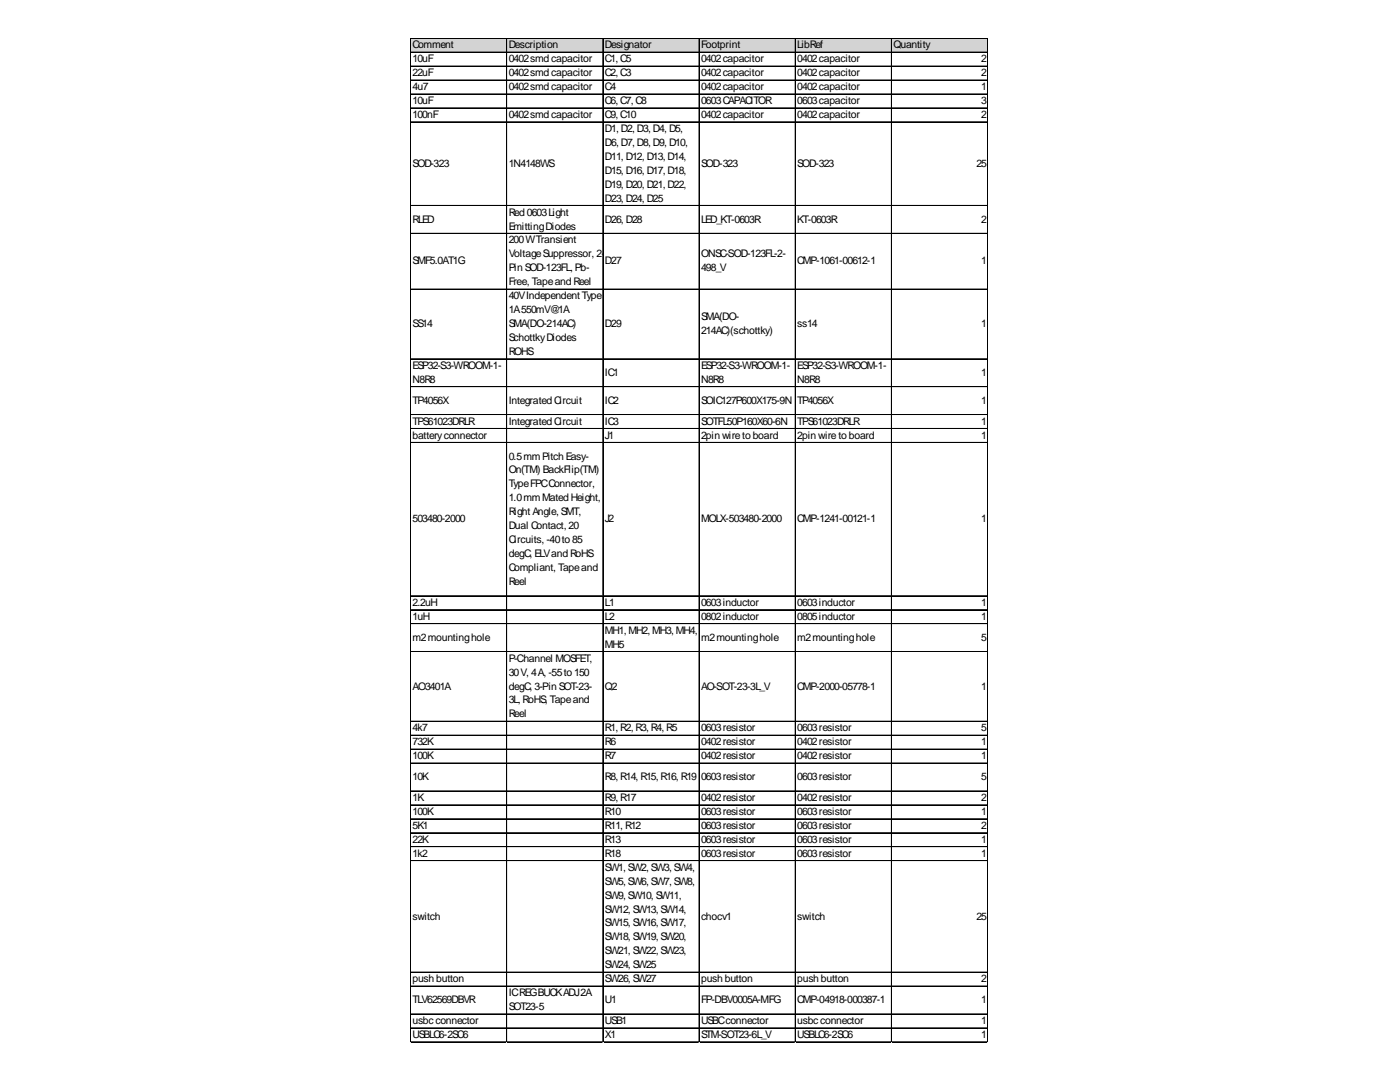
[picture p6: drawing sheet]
<svg xmlns="http://www.w3.org/2000/svg" width="279mm" height="216mm" viewBox="0 0 279 216" stroke-linecap="round" stroke-linejoin="round" font-family="sans-serif">
<defs><g id="words">
<g font-size="2.1">
<text x="82.3" y="9.6">Comment</text>
<text x="101.5" y="9.6">Description</text>
<text x="120.7" y="9.6">Designator</text>
<text x="139.9" y="9.6">Footprint</text>
<text x="159.1" y="9.6">LibRef</text>
<text x="178.3" y="9.6">Quantity</text>
<text x="82.3" y="12.4">10uF</text>
<text x="82.3" y="15.2">22uF</text>
<text x="82.3" y="18">4u7</text>
<text x="101.5" y="12.4">0402smd capacitor</text>
<text x="101.5" y="15.2">0402smd capacitor</text>
<text x="101.5" y="18">0402smd capacitor</text>
<text x="120.7" y="12.4">C1, C5</text>
<text x="120.7" y="15.2">C2, C3</text>
<text x="120.7" y="18">C4</text>
<text x="139.9" y="12.4">0402capacitor</text>
<text x="139.9" y="15.2">0402capacitor</text>
<text x="139.9" y="18">0402capacitor</text>
<text x="159.1" y="12.4">0402capacitor</text>
<text x="159.1" y="15.2">0402capacitor</text>
<text x="159.1" y="18">0402capacitor</text>
<text x="195.8" y="12.4">2</text>
<text x="195.8" y="15.2">2</text>
<text x="195.8" y="18">1</text>
<text x="82.3" y="20.8">10uF</text>
<text x="82.3" y="23.5">100nF</text>
<text x="101.5" y="23.5">0402smd capacitor</text>
<text x="120.7" y="20.8">C6, C7, C8</text>
<text x="120.7" y="23.5">C9, C10</text>
<text x="139.9" y="20.8">0603CAPACITOR</text>
<text x="139.9" y="23.5">0402capacitor</text>
<text x="159.1" y="20.8">0603capacitor</text>
<text x="159.1" y="23.5">0402capacitor</text>
<text x="195.8" y="20.8">3</text>
<text x="195.8" y="23.5">2</text>
<text x="120.7" y="26.3">D1, D2, D3, D4, D5,</text>
<text x="120.7" y="29.1">D6, D7, D8, D9, D10,</text>
<text x="82.3" y="33.3">SOD-323</text>
<text x="101.5" y="33.3">1N4148WS</text>
<text x="120.7" y="31.9">D11, D12, D13, D14,</text>
<text x="120.7" y="34.7">D15, D16, D17, D18,</text>
<text x="139.9" y="33.3">SOD-323</text>
<text x="159.1" y="33.3">SOD-323</text>
<text x="194.9" y="33.3">25</text>
<text x="120.7" y="37.5">D19, D20, D21, D22,</text>
<text x="120.7" y="40.2">D23, D24, D25</text>
<text x="82.3" y="44.4">RLED</text>
<text x="101.5" y="43">Red 0603Light</text>
<text x="101.5" y="45.8">EmittingDiodes</text>
<text x="120.7" y="44.4">D26, D28</text>
<text x="139.9" y="44.4">LED_KT-0603R</text>
<text x="159.1" y="44.4">KT-0603R</text>
<text x="195.8" y="44.4">2</text>
<text x="82.3" y="52.8">SMF5.0AT1G</text>
<text x="101.5" y="48.6">200WTransient</text>
<text x="101.5" y="51.4">VoltageSuppressor, 2-</text>
<text x="120.7" y="52.8">D27</text>
<text x="139.9" y="51.4">ONSC-SOD-123FL-2-</text>
<text x="159.1" y="52.8">CMP-1061-00612-1</text>
<text x="195.8" y="52.8">1</text>
<text x="101.5" y="54.1">Pin SOD-123FL, Pb-</text>
<text x="101.5" y="56.9">Free, Tapeand Reel</text>
<text x="101.5" y="59.7">40VIndependent Type</text>
<text x="139.9" y="54.1">498_V</text>
<text x="82.3" y="65.3">SS14</text>
<text x="101.5" y="62.5">1A550mV@1A</text>
<text x="101.5" y="65.3">SMA(DO-214AC)</text>
<text x="120.7" y="65.3">D29</text>
<text x="139.9" y="63.9">SMA(DO-</text>
<text x="159.1" y="65.3">ss14</text>
<text x="195.8" y="65.3">1</text>
<text x="101.5" y="68.1">SchottkyDiodes</text>
<text x="101.5" y="70.8">ROHS</text>
<text x="139.9" y="66.7">214AC)(schottky)</text>
<text x="82.3" y="73.6">ESP32-S3-WROOM-1-</text>
<text x="82.3" y="76.4">N8R8</text>
<text x="120.7" y="75">IC1</text>
<text x="139.9" y="73.6">ESP32-S3-WROOM-1-</text>
<text x="139.9" y="76.4">N8R8</text>
<text x="159.1" y="73.6">ESP32-S3-WROOM-1-</text>
<text x="159.1" y="76.4">N8R8</text>
<text x="195.8" y="75">1</text>
<text x="82.3" y="80.6">TP4056X</text>
<text x="101.5" y="80.6">Integrated Circuit</text>
<text x="120.7" y="80.6">IC2</text>
<text x="139.9" y="80.6">SOIC127P600X175-9N</text>
<text x="159.1" y="80.6">TP4056X</text>
<text x="195.8" y="80.6">1</text>
<text x="82.3" y="84.7">TPS61023DRLR</text>
<text x="82.3" y="87.5">batteryconnector</text>
<text x="101.5" y="84.7">Integrated Circuit</text>
<text x="120.7" y="84.7">IC3</text>
<text x="120.7" y="87.5">J1</text>
<text x="139.9" y="84.7">SOTFL50P160X60-6N</text>
<text x="139.9" y="87.5">2pin wireto board</text>
<text x="159.1" y="84.7">TPS61023DRLR</text>
<text x="159.1" y="87.5">2pin wireto board</text>
<text x="195.8" y="84.7">1</text>
<text x="195.8" y="87.5">1</text>
<text x="101.5" y="91.7">0.5mmPitch Easy-</text>
<text x="101.5" y="94.5">On(TM) BackFlip(TM)</text>
<text x="101.5" y="97.3">TypeFPCConnector,</text>
<text x="101.5" y="100">1.0mmMated Height,</text>
<text x="82.3" y="104.2">503480-2000</text>
<text x="101.5" y="102.8">Right Angle, SMT,</text>
<text x="101.5" y="105.6">Dual Contact, 20</text>
<text x="120.7" y="104.2">J2</text>
<text x="139.9" y="104.2">MOLX-503480-2000</text>
<text x="159.1" y="104.2">CMP-1241-00121-1</text>
<text x="195.8" y="104.2">1</text>
<text x="101.5" y="108.4">Circuits, -40to 85</text>
<text x="101.5" y="111.2">degC, ELVand RoHS</text>
<text x="101.5" y="113.9">Compliant, Tapeand</text>
<text x="101.5" y="116.7">Reel</text>
<text x="82.3" y="120.9">2.2uH</text>
<text x="82.3" y="123.7">1uH</text>
<text x="120.7" y="120.9">L1</text>
<text x="120.7" y="123.7">L2</text>
<text x="139.9" y="120.9">0603inductor</text>
<text x="139.9" y="123.7">0802inductor</text>
<text x="159.1" y="120.9">0603inductor</text>
<text x="159.1" y="123.7">0805inductor</text>
<text x="195.8" y="120.9">1</text>
<text x="195.8" y="123.7">1</text>
<text x="82.3" y="127.9">m2mountinghole</text>
<text x="120.7" y="126.5">MH1, MH2, MH3, MH4,</text>
<text x="120.7" y="129.2">MH5</text>
<text x="139.9" y="127.9">m2mountinghole</text>
<text x="159.1" y="127.9">m2mountinghole</text>
<text x="195.8" y="127.9">5</text>
<text x="82.3" y="137.6">AO3401A</text>
<text x="101.5" y="132">P-Channel MOSFET,</text>
<text x="101.5" y="134.8">30V, 4A, -55to 150</text>
<text x="101.5" y="137.6">degC, 3-Pin SOT-23-</text>
<text x="120.7" y="137.6">Q2</text>
<text x="139.9" y="137.6">AO-SOT-23-3L_V</text>
<text x="159.1" y="137.6">CMP-2000-05778-1</text>
<text x="195.8" y="137.6">1</text>
<text x="101.5" y="140.4">3L, RoHS, Tapeand</text>
<text x="101.5" y="143.1">Reel</text>
<text x="82.3" y="145.9">4k7</text>
<text x="82.3" y="148.7">732K</text>
<text x="120.7" y="145.9">R1, R2, R3, R4, R5</text>
<text x="120.7" y="148.7">R6</text>
<text x="139.9" y="145.9">0603resistor</text>
<text x="139.9" y="148.7">0402resistor</text>
<text x="159.1" y="145.9">0603resistor</text>
<text x="159.1" y="148.7">0402resistor</text>
<text x="195.8" y="145.9">5</text>
<text x="195.8" y="148.7">1</text>
<text x="82.3" y="151.5">100K</text>
<text x="82.3" y="155.7">10K</text>
<text x="120.7" y="151.5">R7</text>
<text x="120.7" y="155.7">R8, R14, R15, R16, R19</text>
<text x="139.9" y="151.5">0402resistor</text>
<text x="139.9" y="155.7">0603resistor</text>
<text x="159.1" y="151.5">0402resistor</text>
<text x="159.1" y="155.7">0603resistor</text>
<text x="195.8" y="151.5">1</text>
<text x="195.8" y="155.7">5</text>
<text x="82.3" y="159.8">1K</text>
<text x="120.7" y="159.8">R9, R17</text>
<text x="139.9" y="159.8">0402resistor</text>
<text x="159.1" y="159.8">0402resistor</text>
<text x="195.8" y="159.8">2</text>
<text x="82.3" y="162.6">100K</text>
<text x="82.3" y="165.4">5K1</text>
<text x="120.7" y="162.6">R10</text>
<text x="120.7" y="165.4">R11, R12</text>
<text x="139.9" y="162.6">0603resistor</text>
<text x="139.9" y="165.4">0603resistor</text>
<text x="159.1" y="162.6">0603resistor</text>
<text x="159.1" y="165.4">0603resistor</text>
<text x="195.8" y="162.6">1</text>
<text x="195.8" y="165.4">2</text>
<text x="82.3" y="168.2">22K</text>
<text x="82.3" y="171">1k2</text>
<text x="120.7" y="168.2">R13</text>
<text x="120.7" y="171">R18</text>
<text x="120.7" y="173.7">SW1, SW2, SW3, SW4,</text>
<text x="139.9" y="168.2">0603resistor</text>
<text x="139.9" y="171">0603resistor</text>
<text x="159.1" y="168.2">0603resistor</text>
<text x="159.1" y="171">0603resistor</text>
<text x="195.8" y="168.2">1</text>
<text x="195.8" y="171">1</text>
<text x="120.7" y="176.5">SW5, SW6, SW7, SW8,</text>
<text x="120.7" y="179.3">SW9, SW10, SW11,</text>
<text x="82.3" y="183.5">switch</text>
<text x="120.7" y="182.1">SW12, SW13, SW14,</text>
<text x="120.7" y="184.9">SW15, SW16, SW17,</text>
<text x="139.9" y="183.5">chocv1</text>
<text x="159.1" y="183.5">switch</text>
<text x="194.9" y="183.5">25</text>
<text x="120.7" y="187.7">SW18, SW19, SW20,</text>
<text x="120.7" y="190.4">SW21, SW22, SW23,</text>
<text x="82.3" y="196">push button</text>
<text x="120.7" y="193.2">SW24, SW25</text>
<text x="120.7" y="196">SW26, SW27</text>
<text x="139.9" y="196">push button</text>
<text x="159.1" y="196">push button</text>
<text x="195.8" y="196">2</text>
<text x="82.3" y="200.2">TLV62569DBVR</text>
<text x="101.5" y="198.8">ICREGBUCKADJ2A</text>
<text x="101.5" y="201.6">SOT23-5</text>
<text x="120.7" y="200.2">U1</text>
<text x="139.9" y="200.2">FP-DBV0005A-MFG</text>
<text x="159.1" y="200.2">CMP-04918-000387-1</text>
<text x="195.8" y="200.2">1</text>
<text x="82.3" y="204.3">usbcconnector</text>
<text x="82.3" y="207.1">USBLC6-2SC6</text>
<text x="120.7" y="204.3">USB1</text>
<text x="120.7" y="207.1">X1</text>
<text x="139.9" y="204.3">USBCconnector</text>
<text x="139.9" y="207.1">STM-SOT23-6L_V</text>
<text x="159.1" y="204.3">usbcconnector</text>
<text x="159.1" y="207.1">USBLC6-2SC6</text>
<text x="195.8" y="204.3">1</text>
<text x="195.8" y="207.1">1</text>
</g>
</g></defs>
<path d="M82 7.7h115.2v2.8h-115.2z" fill="#d3d3d3"/>
<g fill="none" stroke="#000" stroke-width=".2">
<path d="M81.9 7.6v200.4M82 7.6v200.4M82 7.6h115.2M82 7.7h115.2M82 10.4h115.2M82 10.5h115.2M82 13.2h115.2M82 16h115.2M82 18.7h115.2M82 18.8h115.2M101.1 7.8v200.2M101.2 7.8v200.2"/>
<path d="M120.3 7.8v200.2M120.4 7.8v200.2M139.5 7.8v200.2M139.6 7.8v200.2M158.7 7.8v200.2M158.8 7.8v200.2M177.9 7.8v200.2M178 7.8v200.2M197.1 7.8v200.2M82 21.5h115.2M82 21.6h115.2M82 24.3h115.2"/>
<path d="M82 24.4h115.2M82 41h115.2M82 41.1h115.2M82 46.6h115.2M82 57.7h115.2M82 57.8h115.2M82 71.6h115.2M82 71.7h115.2M82 77.2h115.2M82 82.7h115.2M82 82.8h115.2M82 85.5h115.2"/>
<path d="M82 85.6h115.2M82 88.3h115.2M82 118.9h115.2M82 121.7h115.2M82 124.4h115.2M82 124.5h115.2M82 130h115.2M82 130.1h115.2M82 143.9h115.2M82 144h115.2M82 146.7h115.2M82 146.8h115.2"/>
<path d="M82 149.5h115.2M82 152.2h115.2M82 152.3h115.2M82 157.8h115.2M82 157.9h115.2M82 160.6h115.2M82 160.7h115.2M82 163.4h115.2M82 166.2h115.2M82 168.9h115.2M82 169h115.2M82 171.7h115.2"/>
<path d="M82 171.8h115.2M82 194h115.2M82 196.8h115.2M82 202.3h115.2M82 202.4h115.2M82 205.1h115.2M82 205.2h115.2M82 207.9h115.2"/>
</g>
<use href="#words"/>
</svg>
